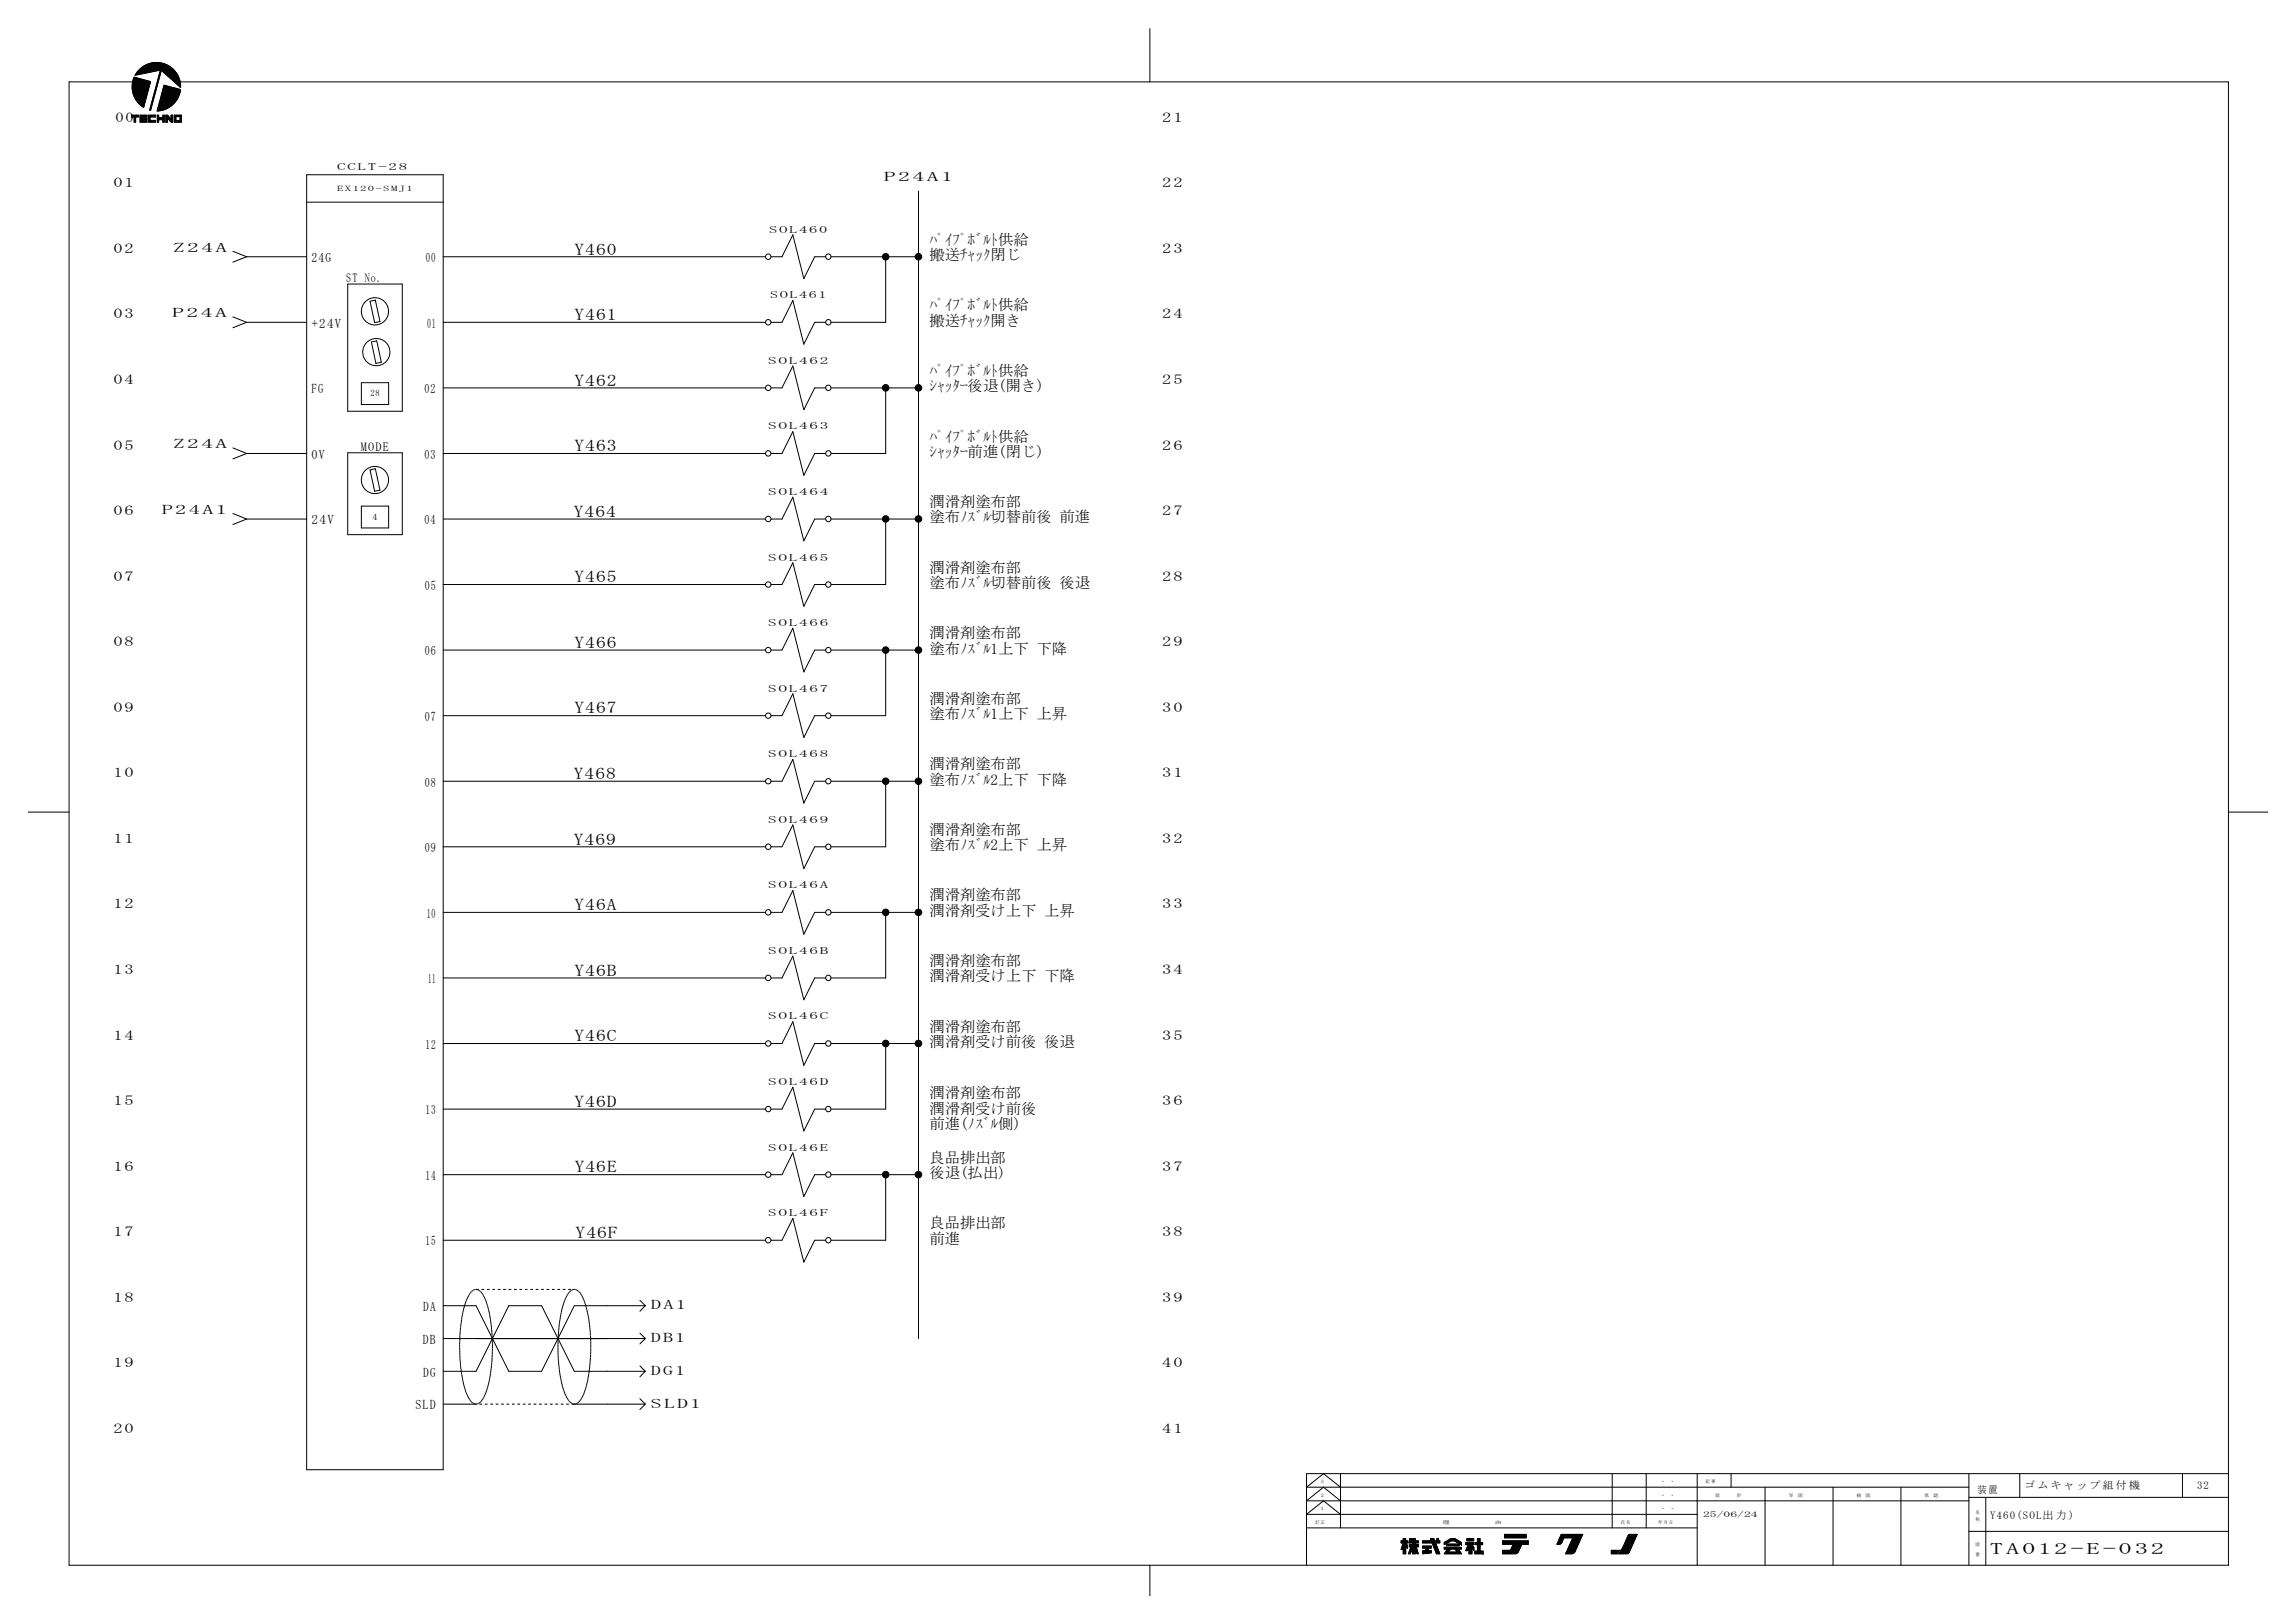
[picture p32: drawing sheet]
<svg xmlns="http://www.w3.org/2000/svg" width="420mm" height="297mm" viewBox="0 0 420 297" stroke-linecap="round" stroke-linejoin="round" font-family="sans-serif">
<defs><g id="words">
<g font-size="3">
<text x="105.2" y="46.6">Y460</text>
<text x="105.2" y="58.6">Y461</text>
<text x="105.2" y="70.6">Y462</text>
<text x="105.2" y="82.6">Y463</text>
<text x="105.1" y="94.6">Y464</text>
<text x="105.2" y="106.6">Y465</text>
<text x="105.2" y="118.6">Y466</text>
<text x="105.2" y="130.6">Y467</text>
<text x="105.1" y="142.6">Y468</text>
<text x="105.1" y="154.6">Y469</text>
<text x="105.2" y="166.6">Y46A</text>
<text x="105.2" y="178.6">Y46B</text>
<text x="105.2" y="190.6">Y46C</text>
<text x="105.2" y="202.6">Y46D</text>
<text x="105.2" y="214.6">Y46E</text>
<text x="105.4" y="226.6">Y46F</text>
</g>
<text font-size="2.9" x="364.3" y="284.4">TA0 12 -E -0 32</text>
<g font-size="2.8">
<text x="170.2" y="44.8">ﾊﾟｲﾌﾟﾎﾞﾙﾄ供給</text>
<text x="170.2" y="47.6">搬送ﾁｬｯｸ閉じ</text>
<text x="170.2" y="56.8">ﾊﾟｲﾌﾟﾎﾞﾙﾄ供給</text>
<text x="170.2" y="59.6">搬送ﾁｬｯｸ開き</text>
<text x="170.2" y="68.8">ﾊﾟｲﾌﾟﾎﾞﾙﾄ供給</text>
<text x="170.2" y="71.6">ｼｬｯﾀｰ後退(開き)</text>
<text x="170.2" y="80.8">ﾊﾟｲﾌﾟﾎﾞﾙﾄ供給</text>
<text x="170.2" y="83.6">ｼｬｯﾀｰ前進(閉じ)</text>
<text x="170.2" y="92.8">潤滑剤塗布部</text>
<text x="170.2" y="95.6">塗布ﾉｽﾞﾙ切替前後 前進</text>
<text x="170.2" y="104.8">潤滑剤塗布部</text>
<text x="170.2" y="107.6">塗布ﾉｽﾞﾙ切替前後 後退</text>
<text x="170.2" y="116.8">潤滑剤塗布部</text>
<text x="170.2" y="119.6">塗布ﾉｽﾞﾙ1上下 下降</text>
<text x="170.2" y="128.8">潤滑剤塗布部</text>
<text x="170.2" y="131.6">塗布ﾉｽﾞﾙ1上下 上昇</text>
<text x="170.2" y="140.8">潤滑剤塗布部</text>
<text x="170.2" y="143.6">塗布ﾉｽﾞﾙ2上下 下降</text>
<text x="170.2" y="152.8">潤滑剤塗布部</text>
<text x="170.2" y="155.6">塗布ﾉｽﾞﾙ2上下 上昇</text>
<text x="170.2" y="164.8">潤滑剤塗布部</text>
<text x="170.2" y="167.6">潤滑剤受け上下 上昇</text>
<text x="170.2" y="176.8">潤滑剤塗布部</text>
<text x="170.2" y="179.6">潤滑剤受け上下 下降</text>
<text x="170.2" y="188.8">潤滑剤塗布部</text>
<text x="170.2" y="191.6">潤滑剤受け前後 後退</text>
<text x="170.2" y="201">潤滑剤塗布部</text>
<text x="170.2" y="203.8">潤滑剤受け前後</text>
<text x="170.2" y="206.6">前進(ﾉｽﾞﾙ側)</text>
<text x="170.2" y="212.8">良品排出部</text>
<text x="170.2" y="215.6">後退(払出)</text>
<text x="170.2" y="224.8">良品排出部</text>
<text x="170.2" y="227.6">前進</text>
</g>
<g font-size="2.5">
<text x="21.2" y="22.3">00</text>
<text x="212.8" y="22.3">21</text>
<text x="20.8" y="34.3">01</text>
<text x="212.8" y="34.3">22</text>
<text x="20.8" y="46.3">02</text>
<text x="212.8" y="46.3">23</text>
<text x="20.8" y="58.3">03</text>
<text x="212.8" y="58.3">24</text>
<text x="20.8" y="70.3">04</text>
<text x="212.8" y="70.3">25</text>
<text x="20.8" y="82.3">05</text>
<text x="212.8" y="82.3">26</text>
<text x="20.8" y="94.3">06</text>
<text x="212.8" y="94.3">27</text>
<text x="20.8" y="106.3">07</text>
<text x="212.8" y="106.3">28</text>
<text x="20.8" y="118.3">08</text>
<text x="212.8" y="118.3">29</text>
<text x="20.8" y="130.3">09</text>
<text x="212.8" y="130.3">30</text>
<text x="20.8" y="142.3">10</text>
<text x="212.8" y="142.3">31</text>
<text x="20.8" y="154.3">11</text>
<text x="212.8" y="154.3">32</text>
<text x="20.8" y="166.3">12</text>
<text x="212.8" y="166.3">33</text>
<text x="20.8" y="178.3">13</text>
<text x="212.8" y="178.3">34</text>
<text x="20.8" y="190.3">14</text>
<text x="212.8" y="190.3">35</text>
<text x="20.8" y="202.3">15</text>
<text x="212.8" y="202.3">36</text>
<text x="20.8" y="214.3">16</text>
<text x="212.8" y="214.3">37</text>
<text x="20.8" y="226.3">17</text>
<text x="212.8" y="226.3">38</text>
<text x="20.8" y="238.3">18</text>
<text x="212.8" y="238.3">39</text>
<text x="20.8" y="250.3">19</text>
<text x="212.8" y="250.3">40</text>
<text x="20.8" y="262.3">20</text>
<text x="212.8" y="262.3">41</text>
</g>
<g font-size="2.4">
<text x="161.8" y="33.1">P 2 4 A 1</text>
<text x="31.7" y="46.1">Z 2 4 A</text>
<text x="57" y="48">24G</text>
<text x="78" y="48">00</text>
<text x="31.5" y="58.1">P 2 4 A</text>
<text x="57" y="59.9">+24V</text>
<text x="78.2" y="59.9">01</text>
<text x="57" y="71.9">FG</text>
<text x="77.7" y="71.9">02</text>
<text x="31.7" y="82.1">Z 2 4 A</text>
<text x="57" y="83.9">0V</text>
<text x="77.7" y="83.9">03</text>
<text x="29.6" y="94.1">P 2 4 A 1</text>
<text x="57" y="95.9">24V</text>
<text x="77.7" y="95.9">04</text>
<text x="77.8" y="107.9">05</text>
<text x="77.8" y="120">06</text>
<text x="77.8" y="132">07</text>
<text x="77.8" y="144">08</text>
<text x="77.8" y="156">09</text>
<text x="78.1" y="168">10</text>
<text x="78.4" y="180">11</text>
<text x="77.9" y="191.9">12</text>
<text x="77.9" y="203.9">13</text>
<text x="77.9" y="215.9">14</text>
<text x="77.9" y="227.9">15</text>
<text x="77.5" y="239.9">DA</text>
<text x="119.2" y="239.6">DA1</text>
<text x="77.4" y="246">DB</text>
<text x="119.2" y="245.6">DB1</text>
<text x="77.5" y="251.9">DG</text>
<text x="119.2" y="251.7">DG1</text>
<text x="76.1" y="257.9">SLD</text>
<text x="119.2" y="257.6">SLD1</text>
</g>
<g font-size="2.3">
<text x="63.4" y="51.7">ST No.</text>
<text x="66" y="82.5">MODE</text>
</g>
<g font-size="2">
<text x="370.6" y="272.5">ゴ ム キ ャ ッ プ 組 付 機</text>
<text x="402.2" y="272.5">32</text>
<text x="364.4" y="278">Y460(SOL出 力 )</text>
</g>
<g font-size="1.8">
<text x="61.7" y="31.1">C C L T - 2 8</text>
<text x="140.8" y="42.6">SOL 46 0</text>
<text x="141" y="54.6">SOL461</text>
<text x="140.7" y="66.6">SOL4 62</text>
<text x="140.7" y="78.6">SOL4 63</text>
<text x="140.6" y="90.6">SO L4 64</text>
<text x="140.7" y="102.6">S O L 4 6 5</text>
<text x="140.7" y="114.6">S O L 4 6 6</text>
<text x="140.7" y="126.6">S O L 4 6 7</text>
<text x="140.7" y="138.6">S O L 4 6 8</text>
<text x="140.7" y="150.6">S O L 4 6 9</text>
<text x="140.7" y="162.6">S O L 4 6 A</text>
<text x="140.6" y="174.6">SO L4 6B</text>
<text x="140.7" y="186.6">S O L 4 6 C</text>
<text x="140.6" y="198.6">SO L4 6D</text>
<text x="140.7" y="210.6">S O L 4 6 E</text>
<text x="140.7" y="222.6">S O L 4 6 F</text>
<text x="362" y="273.2">装置</text>
</g>
<g font-size="1.7">
<text x="67.8" y="72.6">28</text>
<text x="68.2" y="95.1">4</text>
</g>
<text font-size="1.5" x="311.8" y="277.6">25/06/24</text>
<text font-size="1.4" x="61.8" y="34.9">EX 120 -S MJ 1</text>
<g font-size=".9">
<text x="241.7" y="273.9">２</text>
<text x="241.7" y="271.5">３</text>
<text x="312.3" y="271.5">記 事</text>
<text x="314.1" y="273.9">設 　 　 　 計</text>
<text x="240.8" y="278.9">訂 正</text>
<text x="241.7" y="276.4">１</text>
<text x="264.1" y="278.9">理</text>
<text x="273.7" y="278.9">由</text>
<text x="296.7" y="278.9">氏 名</text>
<text x="303.6" y="278.9">年 月 日</text>
<text x="361.6" y="278.3">称</text>
<text x="361.6" y="277.1">名</text>
<text x="361.6" y="284.8">番</text>
<text x="361.6" y="283">図</text>
</g>
<g font-size=".8">
<text x="304" y="273.9">・</text>
<text x="304" y="271.5">・</text>
<text x="305.7" y="273.9">・</text>
<text x="305.7" y="271.5">・</text>
<text x="327.4" y="273.9">写</text>
<text x="329.1" y="273.9">図</text>
<text x="339.9" y="273.9">検</text>
<text x="341.5" y="273.9">図</text>
<text x="352.3" y="273.9">承</text>
<text x="354" y="273.9">認</text>
<text x="304" y="276.4">・</text>
<text x="305.7" y="276.4">・</text>
</g>
</g></defs>
<g fill="none" stroke="#000" stroke-width=".18">
<path d="M24.5 14.2h.2l2.9 .7-1.3 4.8a4.5 4.5 0 0 1-1.8-5.5zM24.6 14.1l-.1 .2M24.7 14.2l-.3 .3M24.8 14.2l-.4 .5M24.9 14.2l-.6 .6M25 14.2l-.7 .8h-11.7v271.5h395.4v-271.5h-374.9M25.1 14.3l-.9 .9M25.2 14.3l-1 1M25.3 14.3l-1.1 1.1M25.4 14.4l-1.2 1.2M25.5 14.4l-1.3 1.3M25.5 12.7a4.4 4.4 0 0 1 4.9-.9 4.4 4.4 0 0 1 2.7 4.2l-3.6-3.1-1.9 7.3h-.2l2-7.4-4.7 1z"/>
<path d="M25.6 14.4l-1.4 1.4M25.7 14.4l-1.5 1.6M25.8 14.5l-1.6 1.6M25.9 14.5l-1.7 1.7M26 14.5l-1.8 1.8M26 12.3l-1 1M26.1 14.5l-1.9 1.9M26.2 14.6l-2 1.9M26.3 14.6l-2 2.1M26.3 19.6h.1M26.4 19.4l-.2 .2M26.4 14.6l-2.1 2.1"/>
<path d="M26.4 12l-1.6 1.6M26.4 19.3l-.3 .3M26.5 19.1l-.4 .4M26.5 18.9l-.5 .6M26.5 14.6l-2.2 2.3M26.6 18.8l-.7 .6M26.6 18.6l-.8 .7M26.6 14.7l-2.3 2.3M26.7 11.9l-1.9 1.9M26.7 18.4l-.9 .9M26.7 18.2l-1 1M26.7 14.7l-2.3 2.4"/>
<path d="M26.7 18.1l-1.1 1.1M26.8 17.9l-1.2 1.2M26.8 14.7l-2.4 2.5M26.8 17.7l-1.3 1.3M26.9 17.5l-1.4 1.5M26.9 11.8l-1.9 1.9M26.9 14.8l-2.5 2.5M26.9 17.4l-1.5 1.5M27 17.2l-1.7 1.7M27 14.8l-2.6 2.6M27 17l-1.7 1.8M27.1 16.9l-1.9 1.8"/>
<path d="M27.1 11.7l-2 2M27.1 16.7l-1.9 1.9M27.1 14.8l-2.6 2.6M27.1 16.5l-2 2.1M27.2 16.3l-2.2 2.2M27.2 14.8l-2.7 2.7M27.2 16.2l-2.2 2.2M27.3 11.6l-2 2.1M27.3 16l-2.4 2.4M27.3 14.9l-2.8 2.7M27.3 15.8l-2.4 2.5M27.4 15.7l-2.6 2.5"/>
<path d="M27.4 14.9l-2.8 2.8M27.4 15.5l-2.6 2.6M27.5 15.3l-2.7 2.7M27.5 11.6l-2.1 2M27.5 14.9l-2.9 2.9M27.5 15.2l-2.8 2.7M27.6 15l-2.9 2.9M27.6 20l-.2 .2M27.7 11.5l-2.1 2.1M27.7 19.8l-.3 .3M27.7 19.6l-.2 .3M27.8 19.5l-.3 .2"/>
<path d="M27.8 11.5l-2.1 2.1M27.8 19.3l-.2 .3M27.9 19.1l-.3 .3M27.9 18.9l-.2 .3M27.9 11.5l-2 2M27.9 18.8l-.2 .2M28 18.6l-.3 .3M28.1 18.4l-.3 .3M28.1 11.5l-2 2M28.1 18.2l-.3 .3M28.1 18.1l-.2 .3M28.2 17.9l-.3 .3"/>
<path d="M28.2 11.5l-2 2M28.2 17.7l-.2 .3M28.3 17.6l-.3 .2M28.3 17.4l-.2 .3M28.4 11.4l-2 2M28.4 17.2l-.3 .3M28.4 17l-.2 .3M28.5 16.9l-.3 .2M28.5 11.4l-2 2M28.5 16.7l-.3 .3M28.6 16.5l-.3 .3M28.6 16.4l-.3 .2"/>
<path d="M28.6 11.4l-1.9 2M28.6 16.2l-.2 .3M28.7 16l-.3 .3M28.8 11.4l-2 1.9M28.8 15.9l-.3 .2M28.8 15.7l-.3 .2M28.8 15.5l-.2 .3M28.9 11.4l-1.9 1.9M28.9 15.3l-.3 .3M28.9 15.2l-.3 .2M29 15l-.3 .3M29 11.5l-1.8 1.8"/>
<path d="M29 14.8l-.2 .3M29.1 14.6l-.3 .3M29.1 11.5l-1.8 1.8M29.1 14.5l-.3 .2M29.2 14.3l-.3 .3M29.2 14.1l-.3 .3M29.2 11.5l-1.7 1.7M29.2 14l-.2 .2M29.3 13.8l-.3 .3M29.3 11.5l-1.7 1.7M29.3 13.6l-.2 .3M29.4 13.4l-.3 .3"/>
<path d="M29.4 11.5l-1.6 1.6M29.4 13.3l-.2 .2M29.5 13.1l-.3 .3M29.6 11.5l-1.7 1.6M29.6 11.6l-1.5 1.5M29.7 11.6l-1.4 1.5M29.9 11.6l-1.5 1.4M29.9 11.6l-1.3 1.4M30 11.7l-1.2 1.3M30.1 15.6l-.1 .1M30.1 11.7l-1.2 1.2M30.2 15.6l-.3 .3"/>
<path d="M30.2 11.7l-1.1 1.2M30.3 15.7l-.4 .4M30.3 11.8l-1.1 1.1M30.4 11.8l-1.1 1M30.4 15.7l-.5 .5M30.5 11.8l-1.2 1.2M30.5 15.7l-.7 .7M30.6 11.9l-1.3 1.3M30.6 15.7l-.8 .9M30.7 11.9l-1.1 1.1M30.7 15.8l-1 .9M30.7 12l-1 1"/>
<path d="M30.8 15.8l-1.1 1.1M30.8 12l-1.1 1.1M30.9 15.8l-1.3 1.3M30.9 12l-1.1 1.1M31 12.1l-1.1 1.1M31 15.9l-1.4 1.4M31.1 12.1l-1.1 1.2M31.1 15.9l-1.6 1.5M31.1 12.2l-1.1 1.1M31.2 15.9l-1.7 1.7M31.2 12.3l-1.1 1.1M31.3 12.3l-1.1 1.1"/>
<path d="M31.3 15.9l-1.9 1.9M31.4 12.4l-1.2 1.1M31.4 16l-2 1.9M31.4 12.4l-1.1 1.1M31.5 16l-2.2 2.1M31.5 12.5l-1.1 1.1M31.6 12.5l-1.2 1.2M31.6 16l-2.3 2.3M31.6 12.6l-1.1 1.1M31.7 16l-2.4 2.5M31.7 12.7l-1.1 1.1M31.8 12.7l-1.2 1.1"/>
<path d="M31.8 16.1l-2.6 2.5M31.8 12.8l-1.1 1.1M31.9 16.1l-2.7 2.7M31.9 12.8l-1.1 1.2M31.9 12.9l-1.1 1.1M32 13l-1.1 1.1M32 16.1l-2.9 2.9M32.1 13l-1.1 1.1M32.1 16.1l-3 3.1M32.1 13.1l-1.1 1.1M32.2 13.2l-1.1 1M32.2 16.2l-3.2 3.1"/>
<path d="M32.2 18.6l-.9 .8M32.2 13.3l-1 1M32.3 16.2l-3.3 3.3M32.3 13.3l-1.1 1.1M32.3 13.4l-1 1M32.4 16.2l-3.5 3.5M32.4 13.5l-1 1M32.5 18.2l-1.6 1.5M32.5 13.6l-1 1M32.5 16.3l-3.6 3.5M32.5 13.7l-.9 1M32.6 13.8l-1 .9"/>
<path d="M32.6 16.3l-3.8 3.7M32.6 17.9l-1.9 1.9M32.6 13.9l-.9 .9M32.6 13.9l-.8 .9M32.7 16.3l-3.9 3.9M32.7 14l-.9 .9M32.7 17.7l-2.3 2.3M32.7 14.1l-.8 .9M32.8 14.2l-.8 .8M32.8 16.3l-4 4a4.2 4.2 0 0 0 4.2-3.9M32.8 17.4l-2.6 2.6M32.8 14.3l-.8 .8"/>
<path d="M32.8 14.4l-.7 .7M32.9 17.3l-2.9 2.8M32.9 14.5l-.7 .7M32.9 16.4l-4 3.9M32.9 14.6l-.7 .7M32.9 17.1l-3.1 3.1M32.9 14.7l-.6 .6M32.9 16.4l-2.9-.8-1.2 4.7M32.9 14.8l-.5 .6M33 16.9l-3.3 3.3M33 14.9l-.6 .5M33 16.4l-3.9 3.9"/>
<path d="M33 16.7l-3.5 3.5M33 15.1l-.4 .5M33 15l-.5 .5M33 15.2l-.4 .4M33 16.6l-3.7 3.7M33 16.4l-3.8 3.9M33.1 15.3l-.4 .4M33.1 15.4l-.3 .3M33.1 15.9l-.1 .1M33.1 15.7l-.2 .2M33.1 15.5l-.3 .3M33.1 15.8l-.1 .1"/>
<path d="M210.5 5.2v9.8M24.2 21.1l-.1 .1M24.3 21.1l-.2 .3M24.5 21.1l-.4 .3M24.6 21.1l-.3 .3M24.7 21.1l-.3 .3M24.8 22.2l-.1 .2M24.8 22.1l-.2 .3M24.8 22l-.2 .2M24.8 21.8l-.2 .3M24.8 21.7l-.2 .3M24.8 21.6l-.2 .2"/>
<path d="M24.8 21.5l-.2 .2M24.8 21.1l-.3 .3M25 21.1l-.4 .4M25.1 21.1l-.5 .5M25.2 21.1l-.3 .3M25.3 21.1v.3h-.5v1h-.2M25.3 21.1h-1.2v.3h.5v1M25.3 21.3v.1M25.3 21.2l-.2 .2M25.3 21.1l-.3 .3M25.6 22.4h1.3M25.6 21.1v1.3"/>
<path d="M25.6 21.1h1.3M25.7 21.1h-.1M25.8 21.1l-.2 .1M25.9 21.1l-.3 .3M26 21.6h.9v.3h-.9v.2h.9M26 22l-.4 .4M26 21.9l-.4 .3M26 21.5l-.4 .3M26 21.4l-.4 .3M26 22.1l-.2 .3M26 21.1l-.4 .4M26 21.6l-.4 .4"/>
<path d="M26.2 22.1l-.3 .3M26.2 21.1l-.6 .5M26.2 21.6l-.6 .5M26.3 21.1l-.3 .3M26.3 22.1l-.3 .3M26.3 21.6l-.3 .3M26.4 22.1l-.3 .3M26.4 21.1l-.3 .3M26.4 21.6l-.3 .3M26.5 22.1l-.2 .3M26.5 21.1l-.2 .3M26.6 21.6l-.3 .3"/>
<path d="M26.7 22.1l-.3 .3M26.7 21.6l-.3 .3M26.7 21.1l-.3 .3M26.8 22.1l-.3 .3M26.8 21.1l-.3 .3M26.8 21.6l-.3 .3M26.9 22.3v.1M26.9 22.2l-.1 .2M26.9 22.1l-.2 .3M26.9 21.1v.3M26.9 22.1v.3M26.9 21.7l-.1 .2"/>
<path d="M26.9 21.3v.1M26.9 21.2l-.1 .2M26.9 21.1l-.3 .3M26.9 21.4h-.9v.2M26.9 21.8v.1M26.9 21.6l-.3 .3M27.2 21.1h1.3M27.2 21.1v1.3M27.2 21.1h.1M27.4 21.1l-.2 .1M27.5 22l-.3 .2M27.5 21.8l-.3 .3"/>
<path d="M27.5 21.7l-.3 .3M27.5 21.6l-.3 .2M27.5 21.5l-.3 .2M27.5 21.1l-.3 .3M27.5 22l-.3 .4M27.6 20.1l-.1 .1M27.6 21.1l-.4 .4M27.7 22l-.4 .4M27.7 21.1l-.5 .5M27.8 22l-.3 .4M27.9 21.1l-.4 .3M27.9 22l-.3 .4"/>
<path d="M28 21.1l-.3 .3M28 22l-.3 .4M28.1 21.1l-.3 .3M28.2 22l-.4 .4M28.2 21.1l-.3 .3M28.3 22l-.3 .4M28.4 21.1l-.4 .3M28.4 22l-.3 .4M28.5 21.1v.3h-1v.6h1v.4h-1.3M28.5 22.2l-.1 .2M28.5 22.1l-.3 .3M28.5 21.3l-.1 .1"/>
<path d="M28.5 21.2l-.2 .2M28.5 21.1l-.3 .3M28.8 22.4h.3v-.5h.7v.5M28.8 21.1h.3M28.8 21.1v1.3M28.8 21.1h.1M28.9 21.1l-.1 .1M29.1 22.2l-.2 .2M29.1 22.1l-.3 .3M29.1 22l-.3 .2M29.1 21.1v.4h.7v-.4h.3M29.1 21.5l-.3 .2"/>
<path d="M29.1 21.4l-.3 .2M29.1 21.2l-.3 .3M29.1 21.1l-.3 .3M29.1 21.5l-.3 .3M29.2 21.5l-.4 .5M29.4 21.5l-.6 .6M29.5 21.5l-.4 .4M29.6 21.5l-.4 .4M29.7 21.5l-.3 .4M29.8 22.4h.3M29.9 21.1l-.1 .1M30.1 21.1v1.3"/>
<path d="M30.1 22.3l-.1 .1M30.1 21.2l-.3 .3M30.1 22.2l-.2 .2M30.1 21.1l-.3 .2M30.1 22.1l-.3 .3M30.1 22l-.3 .2M30.1 21.8l-.3 .3M30.1 21.7l-.3 .3M30.1 21.6l-.4 .3M30.1 21.5l-.5 .4M30.1 21.3l-.6 .6M30.4 22.4h.3v-.8l.6 .8h.3"/>
<path d="M30.4 21.1v1.3M30.4 21.1h.3l.6 .8v-.8h.3M30.4 21.1h.1M30.5 21.1l-.1 .1M30.6 21.1l-.2 .3M30.7 22.3l-.1 .1M30.7 22.2l-.2 .2M30.7 22l-.3 .4M30.7 21.9l-.3 .3M30.7 21.8l-.3 .3M30.7 21.7l-.3 .3M30.7 21.1l-.3 .4"/>
<path d="M30.8 21.2l-.4 .4M30.8 21.3l-.4 .4M30.9 21.3l-.5 .5M30.9 21.4l-.2 .2M31 21.5l-.2 .2M31.1 21.5l-.3 .3M31.1 21.6l-.2 .2M31.2 21.7l-.2 .2M31.2 21.8l-.2 .2M31.3 21.8l-.2 .2M31.4 21.1h-.1M31.5 21.1l-.2 .2"/>
<path d="M31.6 21.1v1.3M31.6 22.3v.1M31.6 21.3l-.3 .4M31.6 22.2l-.1 .2M31.6 21.2l-.3 .3M31.6 22.1l-.2 .3M31.6 21.1l-.3 .3M31.6 22l-.3 .3M31.6 21.8l-.4 .4M31.6 21.5l-.3 .3M31.6 21.7l-.4 .5M31.6 21.6l-.5 .5"/>
<path d="M31.9 21.1h1.3M31.9 21.1v1.3M32 21.1h-.1M32.1 21.1l-.2 .1M32.2 22.1l-.3 .3M32.2 22.1h.8M32.2 22l-.3 .2M32.2 21.8l-.3 .3M32.2 21.7l-.3 .3M32.2 21.6l-.3 .2M32.2 21.5l-.3 .2M32.2 21.4l-.3 .2"/>
<path d="M32.2 21.3h.8M32.2 21.3v.8M32.2 21.1l-.3 .3M32.3 22.1l-.2 .3M32.3 21.1l-.4 .4M32.5 22.1l-.3 .3M32.5 21.1l-.3 .2M32.6 22.1l-.3 .3M32.6 21.1l-.3 .2M32.7 22.1l-.3 .3M32.7 21.1l-.2 .2M32.8 22.1l-.2 .3"/>
<path d="M32.8 21.1l-.2 .2M32.9 22.1l-.2 .3M33 21.3v.8M33 21.1l-.3 .2M33.1 21.1l-.3 .2M33.2 21.1v1.3h-1.3M33.2 22.2l-.1 .2M33.2 22.1l-.3 .3M33.2 22l-.4 .4M33.2 21.8l-.2 .3M33.2 21.7l-.2 .3M33.2 21.6l-.2 .2"/>
<path d="M33.2 21.5l-.2 .2M33.2 21.3l-.2 .3M33.2 21.2l-.2 .3M33.2 21.1l-.2 .2M56.1 37h25M56.1 32h25v237h-25zM168.2 35v210M42.6 46l2.6 1M42.6 58l2.6 1M45.2 47h10.9M45.2 59h10.9M45.2 47l-2.6 1"/>
<path d="M45.2 59l-2.6 1M63.7 52h9.9v23.3h-9.9zM67.7 55.1l1-.2 .9 3.9-1 .3zM81.1 47h59.1M81.1 59h59.1M141.1 47h2.1l1.9-4 2.1 8 2-4h2M141.1 59h2.1l1.9-4 2.1 8 2-4h2M152.2 47h16M162.1 47v12h-9.9M66.2 70h5v4h-5zM68 62.6l1-.2 .8 3.9-1 .2zM81.1 71h59.1"/>
<path d="M141.1 71h2.1l1.9-4 2.1 8 2-4h2M152.2 71h16M162.1 71v12h-9.9M42.6 82l2.6 1M42.6 94l2.6 1M45.2 83h10.9M45.2 95h10.9M45.2 83l-2.6 1M45.2 95l-2.6 1M63.7 82.9h9.9v15h-9.9zM66.2 92.6h5v4h-5zM67.7 86l1-.2 .9 3.9-1 .2z"/>
<path d="M81.1 83h59.1M81.1 95h59.1M141.1 83h2.1l1.9-4 2.1 8 2-4h2M141.1 95h2.1l1.9-4 2.1 8 2-4h2M152.2 95h16M162.1 95v12h-9.9M81.1 107h59.1M81.1 119h59.1M141.1 107h2.1l1.9-4 2.1 8 2-4h2M141.1 119h2.1l1.9-4 2.1 8 2-4h2M152.2 119h16M162.1 119v12h-9.9"/>
<path d="M81.1 131h59.1M141.1 131h2.1l1.9-4 2.1 8 2-4h2M5.1 148.6h7.5M81.1 143h59.1M81.1 155h59.1M141.1 143h2.1l1.9-4 2.1 8 2-4h2M141.1 155h2.1l1.9-4 2.1 8 2-4h2M152.2 143h16M162.1 143v12h-9.9M408 148.6h7.2M81.1 167h59.1M81.1 179h59.1"/>
<path d="M141.1 167h2.1l1.9-4 2.1 8 2-4h2M141.1 179h2.1l1.9-4 2.1 8 2-4h2M152.2 167h16M162.1 167v12h-9.9M81.1 191h59.1M141.1 191h2.1l1.9-4 2.1 8 2-4h2M152.2 191h16M162.1 191v12h-9.9M81.1 203h59.1M81.1 215h59.1M141.1 203h2.1l1.9-4 2.1 8 2-4h2M141.1 215h2.1l1.9-4 2.1 8 2-4h2"/>
<path d="M152.2 215h16M162.1 215v12h-9.9M81.1 227h59.1M81.1 239h6.1l5.9 12h6.1l5.9-12h13M117.1 238l1 1M118.1 239l-1 1M141.1 227h2.1l1.9-4 2.1 8 2-4h2M81.1 245h37M81.1 251h6.1l5.9-12h6.1l5.9 12h13M81.1 257h6.1M105.1 257h13M117.1 244l1 1"/>
<path d="M117.1 250l1 1M117.1 256l1 1M118.1 245l-1 1M118.1 251l-1 1M118.1 257l-1 1M239.2 279.6h71.5M245.4 269.7v9.9M245.4 277.2l-3.1-2.5-3.1 2.5h71.5M245.4 274.7l-3.1-2.5-3.1 2.5h121.3M245.4 272.2l-3.1-2.5-3.1 2.5h121.3M295.2 269.7v9.9M301.4 269.7v9.9"/>
<path d="M310.7 269.7v16.8M316.9 269.7v2.5M323.1 272.2v14.3M335.6 272.2v14.3M348 272.2v14.3M360.5 269.7v16.8M360.5 274h47.5M363.5 274v12.5M369.8 269.7v4.3M399.6 269.7v4.3M408 269.7h-168.8v16.8M210.5 286.5v5.5"/>
<path d="M256.6 282l-.1 .1M256.7 282l-.2 .2M256.8 283.4l-.2 .2M256.8 282l-.3 .3M257 281.6l-.1 .1M257.1 281.6l-.2 .2M257.2 281.6l-.3 .3M257.4 281.6v.4h.3v.4h-.3l.3 .5v.5M257.4 284.2l-.2 .2M257.4 284.1l-.3 .3M257.4 284l-.4 .4M257.4 283.8l-.5 .5"/>
<path d="M257.4 283.7l-.5 .5M257.4 283.6l-.5 .5M257.4 283.5l-.5 .4M257.4 283.3l-.5 .5M257.4 283.2l-.5 .5M257.4 281.6h-.5v.4h-.4v.4h.4l-.4 1.2M257.4 283.1l-.5 .5M257.4 281.9l-.5 .5M257.4 281.8l-.6 .6M257.4 281.7l-.7 .7M257.4 281.6l-.9 .8M257.4 282.4l-.8 .8"/>
<path d="M257.4 282.5l-.8 .9M257.5 282l-.7 .6M257.5 282.6l-1 1M257.5 282.7l-.6 .6M257.6 282l-.8 .8M257.6 282.7l-.7 .7M257.7 282.8l-.3 .3M257.7 283.4h.1M257.7 283.4l-.3-.4v1.4h-.5v-1.2l-.2 .4h-.2M257.7 283.3h-.1M257.7 283.1l-.1 .2M257.7 283l-.2 .2"/>
<path d="M257.7 282.9l-.2 .2M257.7 282.3l-.2 .1M257.7 282.1l-.3 .3M257.7 282l-1 1M257.8 284.4h.4M258 283.1h.3l-.5 1.3M258 282.7v.4M258 282.7h.1M258.1 281.6v.1M258.1 282.7l-.1 .2M258.2 284.4l.4-.9v.9M258.2 284.3l-.1 .1"/>
<path d="M258.2 281.6l-.2 .2M258.3 282.7l-.3 .3M258.3 284l-.3 .4M258.4 281.6l-.4 .4M258.4 282.7l-.4 .4M258.4 281.9l-.4 .5M258.4 281.8l-.5 .5M258.5 281.6l-.5 .5M258.5 281.6h-.4l-.2 .8h.7v.3h-.6M258.5 281.6l-.1 .4h.2M258.5 282l-.4 .4M258.5 283.7l-.6 .7"/>
<path d="M258.5 282.7l-.4 .4M258.6 282l-.4 .4M258.6 284.4h.5v-.8l.3 .8h.3M258.8 281.6l-.2 .1M258.9 281.6l-.3 .3M259 281.6l-.4 .4M259.1 281.6h-.5v.4M259.1 284.3l-.1 .1M259.1 282.5l-.9 .9M259.1 284.1l-.2 .3M259.1 284l-.3 .4M259.1 283.9l-.5 .5"/>
<path d="M259.1 283.8l-.5 .4M259.1 281.6v.4M259.1 282h.6v.4h-.6v.3h.6M259.1 282.6l-1 1M259.1 282l-.5 .5M259.1 281.9l-.5 .5M259.1 281.7l-.6 .7M259.1 281.6l-.8 .8M259.2 282.7l-1.1 1.1M259.2 282l-.6 .6M259.3 282.7l-1.3 1.3M259.3 283.2l-.7 .7"/>
<path d="M259.3 283.3l-.7 .7M259.3 283.4l-.7 .7M259.4 282l-1.1 1.1M259.4 283.5l-.2 .2M259.4 283.6l-.2 .2M259.4 282.7l-1.5 1.5M259.4 283.7l-.2 .2M259.5 283.8l-.2 .2M259.5 282l-1.2 1.2M259.5 283.9l-.2 .2M259.5 284l-.2 .2M259.5 282.7l-.9 .9"/>
<path d="M259.6 284.1l-.2 .1M259.6 284.1l-.2 .2M259.6 284.2l-.1 .2M259.6 282l-.4 .4M259.7 284.3l-.1 .1M259.7 282.8l-.3 .3M259.7 282.7l-1.1 1M259.7 283.1h-.1M259.7 283.1h-.4l.4 1.3M259.7 283l-.2 .1M259.7 282.7v.4M259.7 282.3l-.1 .1"/>
<path d="M259.7 282.2l-.2 .2M259.7 282.1l-.4 .3M260.5 282h-.1M260.6 283.8l-.2 .1M260.6 283l-.2 .1M260.6 282l-.2 .2M260.7 283.8l-.3 .3M260.7 283l-.3 .2M260.8 282l-.4 .3M260.8 283l-.4 .3M260.8 283.8l-.4 .4M260.9 282l-.4 .4"/>
<path d="M261 283.8l-.5 .5M261 283l-.4 .3M261 283.8h-.6l.1 .6M261 283.8v-.5h-.6v-.3h1.6v.3h-.5v.5M261 282l-.4 .4M261.1 283l-.4 .3M261.1 282l-.4 .4M261.2 283l-.4 .3M261.2 282l-.3 .4M261.3 283l-.4 .3M261.4 282l-.4 .4M261.4 283l-.4 .4"/>
<path d="M261.5 283.8h.5v.4l-1.5 .2M261.5 283.8l-.5 .5M261.5 283.7l-.7 .6M261.5 283.5l-.8 .9M261.5 283.4l-1 1M261.5 282l-.4 .4M261.6 283l-.6 .5M261.6 283.8l-.5 .5M261.6 282l-.4 .4M261.7 283l-.7 .6M261.7 283.8l-.5 .5M261.8 282l-.4 .4"/>
<path d="M261.8 283l-.8 .8M261.8 283.8l-.4 .5M261.9 281.6h.6l.1 .4M261.9 282l-.4 .4M261.9 281.6l.1 .4M261.9 281.6h.1M261.9 283.8l-.4 .5M261.9 283l-.4 .3M262 282l-.4 .4M262 282h-1.6v.4h1.8l.8 2h.6l-.8-2h.8v-.4h-.2v-.4h-.4v.4M262 284.1l-.1 .1M262 284l-.2 .2"/>
<path d="M262 283.9l-.3 .3M262 283.2l-.1 .1M262 283.1l-.2 .2M262 283l-.3 .3M262 281.6l-.1 .1M262.2 281.6l-.3 .2M262.3 281.6l-.3 .3M262.4 281.6l-.4 .4M262.5 281.6l-.8 .8M262.5 281.7l-.6 .7M262.6 281.8l-.6 .6M262.6 281.9l-.5 .5"/>
<path d="M262.6 282l-.4 .4M262.6 282h.4M262.8 282l-.6 .5M262.8 282.4l-.4 .5M262.9 282.5l-.5 .5M262.9 282l-.6 .6M262.9 282.6l-.4 .5M262.9 282.7l-.4 .4M263 282.8l-.5 .4M263 282.9l-.4 .4M263 282l-.7 .7M263 283l-.4 .4"/>
<path d="M263.1 283.1l-.5 .4M263.1 283.1l-.4 .5M263.2 283.2l-.5 .5M263.2 281.6l-.2 .1M263.2 283.3l-.4 .5M263.2 283.4l-.4 .5M263.3 283.5l-.5 .5M263.3 281.6l-.3 .2M263.3 283.6l-.5 .5M263.3 283.7l-.4 .4M263.4 283.8l-.5 .4M263.4 281.9l-.5 .5"/>
<path d="M263.4 281.6l-.4 .4M263.4 281.8l-1.1 1M263.4 282l-.4 .4M263.4 283.9l-.4 .4M263.5 284l-.5 .4M263.5 284.1l-.3 .3M263.5 284.1l-.2 .3M263.5 282l-.4 .4M263.6 284.2l-.2 .2M263.6 284.3l-.1 .1M263.6 282.3l-.1 .1M263.6 282.2l-.2 .2"/>
<path d="M263.6 282l-.4 .4M264.4 283.2h3.2v.3h-.6l.6 .9h-3.2l.6-.9h-.6zM264.4 283.2h.1M264.5 282.3h-.1M264.6 283.2l-.2 .1M264.7 283.2l-.3 .3M264.8 283.2l-.3 .3M264.8 282.1l-.4 .4M264.9 282.6l-.1 .1M264.9 283.2l-.3 .3M265 282.6l-.2 .2M265.1 283.2l-.4 .3"/>
<path d="M265.1 282.6l-.3 .3M265.1 281.9l-.7 .7M265.2 284.1l-.3 .3M265.2 283.2l-.3 .3M265.2 282.6l-.3 .3M265.3 283.2l-.3 .3M265.3 284.1l-.3 .3M265.4 282.6l-.3 .3M265.4 283.7l-.6 .7M265.4 284.1l-.3 .3M265.4 281.7l-1 1M265.4 283.2l-.7 .7"/>
<path d="M265.5 282.6l-.3 .3M265.6 284.1l-.4 .3M265.6 283.2l-1.2 1.1M265.6 282.6l-.3 .3M265.7 281.6l-1 .9M265.7 284.1l-.3 .3M265.7 283.2l-1.2 1.2M265.8 282.6l-.4 .3M265.8 281.6l-.8 .8M265.8 284.1l-.3 .3M265.8 283.2l-1.2 1.2M265.9 282.6l-.3 .3"/>
<path d="M265.9 281.6l-.7 .7M265.9 284.1l-.3 .3M265.9 283.2l-.3 .3M266 282.6l-.3 .3M266 281.6l-.5 .5M266.1 284.1l-.3 .3M266.1 283.2l-.4 .3M266.1 282.6l-.3 .3M266.2 281.6l-.4 .4M266.2 284.1l-.3 .3M266.2 283.2l-.3 .3M266.2 282l1.4 .7"/>
<path d="M266.2 282.6l-.3 .3M266.3 281.6l-.4 .4M266.3 283.2l-.3 .3M266.3 284.1l-.3 .3M266.4 281.6l1.2 .7v.4M266.4 281.6h-.8l-1.2 .7v.4l1.3-.7h.5M266.4 283.5h-.8l-.4 .6M266.4 283.5l.4 .6h-1.6M266.4 282.6l-.3 .3M266.4 281.6l-.4 .4M266.4 283.2l-.3 .3M266.5 284.1l-.4 .3"/>
<path d="M266.5 281.7l-.4 .3M266.5 282.6l-.3 .3M266.5 281.7l-.3 .3M266.6 283.2l-.4 .3M266.6 284.1l-.3 .3M266.6 281.8l-.3 .3M266.6 282.6l-.3 .3M266.7 283.2l-.3 .3M266.7 281.8l-.3 .3M266.8 282.6l-.4 .3M266.8 281.9l-.3 .2M266.8 283.2l-.4 .4"/>
<path d="M266.9 281.9l-.3 .3M266.9 282.6l-.3 .3M266.9 283.2l-.4 .4M267 282.6l-.3 .3M267 282l-.3 .3M267 283.6l-.3 .4M267.1 283.2l-.6 .5M267.1 282l-.3 .3M267.1 283.7l-.7 .7M267.1 282.6l-.3 .3M267.2 282.8l-.1 .1M267.2 283.7l-.7 .7"/>
<path d="M267.2 282.6v.3h-2.4M267.2 282.6h-2.4v.3M267.2 282.7l-.3 .2M267.2 282.1l-.3 .3M267.2 283.2l-.6 .6M267.2 283.8l-.6 .6M267.2 283.9l-.4 .5M267.3 282.1l-.3 .3M267.3 284l-.4 .4M267.3 283.2l-.7 .7M267.3 284l-.3 .4M267.3 282.2l-.2 .2"/>
<path d="M267.4 284.1l-.2 .3M267.4 282.2l-.2 .3M267.5 284.2l-.2 .2M267.5 283.2l-.4 .3M267.5 284.3l-.1 .1M267.5 282.3l-.3 .2M267.5 284.3v.1M267.6 282.7h.1M267.6 283.2l-.3 .3M267.6 283.3l-.2 .2M267.6 283.4l-.1 .1M267.6 282.6l-.1 .1"/>
<path d="M267.6 282.5l-.2 .1M267.6 282.3l-.3 .3M268.3 283.8h.4l.2-.3v.9M268.3 282.3h1.5v.4M268.3 282.7h.5l-.5 1.1M268.3 282.3v.4M268.4 282.3h-.1M268.5 282.3l-.2 .2M268.6 281.6h1.2v.4h-1.2zM268.6 282.3l-.3 .3M268.6 281.6v.1M268.7 282.3l-.4 .4"/>
<path d="M268.7 281.6l-.1 .2M268.9 282.3l-.4 .4M268.9 281.6l-.3 .3M269 282.3l-.4 .4M269 281.6l-.4 .4M269.1 282.3l-.4 .4M269.1 281.6l-.4 .4M269.2 282.3l-.5 .5M269.2 281.6l-.4 .4M269.4 282.3l-.7 .7M269.4 281.6l-.4 .4M269.5 284.3v.1"/>
<path d="M269.5 284.2l-.2 .2M269.5 284.1l-.3 .3M269.5 284l-.4 .4M269.5 283.8l-.5 .6M269.5 283.7l-.6 .5M269.5 283.6l-.6 .5M269.5 283.4l-.6 .6M269.5 282.3l-.9 .9M269.5 281.6l-.4 .4M269.5 282.8l-1 1M269.6 282.9l-1 .9M269.6 282.3l-1.1 1.1"/>
<path d="M269.6 282.9l-.7 .7M269.6 281.6l-.4 .4M269.7 283l-.8 .8M269.7 283.1l-.8 .8M269.7 282.3l-1.3 1.4M269.7 281.6l-.3 .4M269.8 283.2l-.3 .2M269.8 281.9l-.1 .1M269.8 281.8l-.2 .2M269.8 281.7l-.3 .3M269.8 283.2l-.2 .3M269.8 282.7h-.3l.3 .6v.4l-.3-.4v1.1h-.6"/>
<path d="M269.8 283.3l-.1 .2M269.8 283.6v.1M269.8 283.5l-.1 .1M269.8 282.6l-.1 .1M269.8 282.5l-.2 .2M269.8 282.3l-1.4 1.5M269.9 282.7h-.1M270 284.4h1.5M270.1 283.9l-.1 .1M270.2 282.7h.3v1.2M270.2 283.9l-.2 .2M270.3 282.3l-.1 .1"/>
<path d="M270.4 283.9l-.4 .3M270.4 282.3l-.2 .3M270.5 283.9h-.5v.5M270.5 283.9l-.5 .5M270.5 281.6v.7h-.3v.4M270.5 281.6h.5v.7M270.5 281.6h.1M270.6 281.6l-.1 .1M270.8 281.6l-.3 .3M270.9 281.6l-.4 .4M271 283.9h.5v.5M271 283.9l-.5 .5"/>
<path d="M271 283.8l-.6 .6M271 283.7l-.8 .7M271 283.5l-.9 .9M271 283.4l-.5 .5M271 283.3l-.5 .5M271 283.2l-.5 .4M271 283l-.5 .5M271 282.9l-.5 .5M271 282.8l-.5 .5M271 282.3h.4M271 282.3l-.5 .5M271 282.2l-.6 .5"/>
<path d="M271 282l-.7 .7M271 281.9l-.8 .8M271 281.8l-.5 .5M271 281.7l-.5 .4M271 282.3l-.5 .6M271.1 283.9l-.5 .5M271.2 282.3l-.7 .7M271.2 283.9l-.4 .5M271.3 282.3l-.8 .8M271.3 283.9l-.4 .5M271.4 282.7h-.4v1.2M271.4 282.7h.1"/>
<path d="M271.4 282.6l-.1 .1M271.4 282.4l-.2 .3M271.4 282.3l-.4 .4M271.4 282.3v.4M271.5 283.9l-.5 .5M271.5 284.4h.1M271.5 284.2l-.1 .2M271.5 284.1l-.2 .3M271.5 284l-.4 .4M275.1 282v.6M275.1 282.6h1.9l-.4 1M275.1 282h4.7v.6h-1.2l-.7 1.5"/>
<path d="M275.1 282h.1M275.1 283.7v.1M275.2 282l-.1 .2M275.2 283.7l-.1 .2M275.3 282l-.2 .3M275.4 283.7l-.3 .3M275.5 280.8v.7h3.9M275.5 280.8h3.9v.7M275.5 282l-.4 .4M275.5 283.7l-.4 .5M275.5 280.8h.1M275.6 282l-.5 .5"/>
<path d="M275.6 283.7l-.5 .6M275.6 280.8l-.1 .2M275.7 282l-.6 .6M275.7 280.8l-.2 .3M275.7 283.7l-.6 .7M275.9 282l-.7 .6M275.9 283.7l-.7 .7M275.9 280.8l-.4 .4M276 282l-.7 .6M276 280.8l-.5 .5M276 283.7l-.6 .7M276.1 282l-.6 .6"/>
<path d="M276.1 280.8l-.6 .7M276.1 283.7l-.6 .7M276.2 283.7l-.6 .7M276.2 282l-.6 .6M276.2 280.8l-.6 .7M276.4 282l-.7 .6M276.4 280.8l-.7 .7M276.4 283.7h-1.3v.7h2.4l.6-.6M276.4 283.7l-.7 .7M276.5 282l-.6 .6M276.5 280.8l-.6 .7M276.6 283.6l-.2 .1"/>
<path d="M276.6 282l-.6 .6M276.6 280.8l-.6 .7M276.7 282l-.6 .6M276.7 280.8l-.6 .7M276.8 282l-.6 .6M276.9 280.8l-.7 .7M277 282l-.7 .6M277 280.8l-.6 .7M277.1 282l-.6 .6M277.1 280.8l-.6 .7M277.2 282l-.6 .6M277.3 280.8l-.7 .7"/>
<path d="M277.4 282l-.7 .6M277.4 280.8l-.7 .7M277.5 282l-.7 .6M277.5 280.8l-.6 .7M277.6 282l-.6 .6M277.6 280.8l-.6 .7M277.7 282l-.7 .7M277.7 280.8l-.6 .7M277.9 282l-1 1M277.9 280.8l-.7 .7M277.9 284.1l-.4 .3M278 284l-.3 .4"/>
<path d="M278 282l-1.2 1.2M278 280.8l-.6 .7M278.1 282l-1.4 1.4M278.1 280.8l-.6 .7M278.2 283.5l-.8 .9M278.2 282l-2.3 2.4M278.2 280.8l-.6 .7M278.3 283.3l-1 1.1M278.4 282l-2.4 2.4M278.4 280.8l-.7 .7M278.4 283.1l-1.3 1.3M278.5 282l-2.4 2.4"/>
<path d="M278.5 280.8l-.6 .7M278.5 282.9l-1.5 1.5M278.6 282l-2.4 2.4M278.6 280.8l-.6 .7M278.7 282l-2.3 2.4M278.8 280.8l-.7 .7M278.9 282l-2.4 2.4M278.9 280.8l-.7 .7M279 282l-2.4 2.4M279 280.8l-.6 .7M279.1 282l-2.4 2.4M279.1 280.8l-.6 .7"/>
<path d="M279.2 282l-2.3 2.4M279.3 280.8l-.7 .7M279.4 282l-.7 .6M279.4 280.8l-.6 .7M279.4 281.2l-.3 .3M279.4 281l-.4 .5M279.4 281.4v.1M279.4 281.3l-.2 .2M279.4 280.9l-.5 .6M279.5 282l-.6 .6M279.6 282l-.6 .6M279.7 282l-.6 .6"/>
<path d="M279.8 282.6h-.1M279.8 282.4l-.2 .2M279.8 282.3l-.3 .3M279.8 282.2l-.4 .4M279.8 282.1l-.6 .5M285.9 282.4l-.4 .2h-.5l.8-1.8h4l-1.5 3.2M285.9 280.8l-.1 .2M286 282.3l-.4 .3M286 280.8l-.3 .4M286.1 282l-.6 .6M286.2 281.8l-.9 .8M286.2 280.8l-.7 .6"/>
<path d="M286.2 281.6l-1 1M286.3 280.8l-.8 .8M286.4 280.8l-1 1.1M286.5 280.8l-1.2 1.3M286.7 280.8l-1.5 1.5M286.8 280.8l-1.7 1.7M286.9 280.8l-1.8 1.8M287 280.8l-.6 .7M287.2 280.8l-.7 .7M287.3 280.8l-.7 .7M287.4 280.8l-.6 .7M287.5 280.8l-.6 .7"/>
<path d="M287.7 280.8l-.7 .7M287.8 280.8l-.6 .7M287.9 280.8l-.6 .7M287.9 281.5l-1.3 2.9M287.9 281.5h-1.6l-.4 .9M288 280.8l-.6 .7M288.2 280.8l-.7 .7M288.3 280.8l-.6 .7M288.3 284l-.3 .3-1.4 .1M288.4 283.8l-.5 .6M288.4 280.8l-.6 .7M288.5 283.6l-.8 .8"/>
<path d="M288.6 280.8l-.7 .7M288.6 283.4l-1 1M288.7 280.8l-.8 .8M288.7 283.1l-1.2 1.3M288.8 280.8l-1.1 1.1M288.8 282.9l-1.4 1.5M288.9 282.7l-1.6 1.7M288.9 280.8l-1.3 1.3M289 282.5l-1.9 1.9M289 280.8l-1.5 1.5M289.1 282.2l-2.1 2.2M289.2 280.8l-1.7 1.8"/>
<path d="M289.2 282l-2.3 2.4M289.3 280.8l-2 2M289.3 281.8l-2.5 2.6M289.4 280.8l-2.2 2.2M289.4 281.6l-2.8 2.8M289.5 281.3l-2.8 2.8M289.5 280.8l-2.4 2.4M289.6 281.1l-2.8 2.8M289.7 280.8l-2.7 2.6M289.7 280.9l-2.8 2.8M295.1 283.7l-.1 .1M295.2 283.7l-.2 .3"/>
<path d="M295.3 283.7l-.3 .4M295.5 283.7l-.5 .5M295.6 283.7l-.6 .6M295.7 283.7l-.6 .7M295.8 283.7l-.6 .7M296 283.7l-.7 .7M296.1 283.7l-.6 .7M296.2 283.7l-.6 .7M296.3 283.7l-.6 .7M296.5 283.7l-.7 .7M297 283.5l-.4 .2M297 283.5l1.1-2.6 1.6-.1-1.4 3.3"/>
<path d="M298.2 280.9l-.1 .1M298.2 284.1l-.3 .3h-2.9v-.7h1.6l-.6 .7M298.3 284l-.3 .4M298.4 280.8l-.4 .4M298.4 283.8l-.6 .6M298.5 283.6l-.8 .8M298.5 280.8l-.6 .7M298.6 283.4l-1 1M298.7 280.8l-.9 .9M298.7 283.1l-1.2 1.3M298.8 280.8l-1.1 1.1M298.8 282.9l-1.5 1.5"/>
<path d="M298.9 282.7l-1.7 1.7M298.9 280.8l-1.3 1.3M299 282.5l-1.9 1.9M299 280.8l-1.5 1.6M299.1 282.2l-2.1 2.2M299.1 280.8l-1.7 1.8M299.2 282l-2.3 2.4M299.3 280.8l-2 2M299.3 281.8l-2.6 2.6M299.4 280.8l-2.2 2.2M299.4 281.6l-2.8 2.8M299.5 281.3l-3 3.1"/>
<path d="M299.5 280.8l-2.4 2.5M299.6 281.1l-3.3 3.3M299.6 280.8l-2.6 2.7M299.7 280.9l-3.5 3.5M360.5 280.3h47.5"/>
<circle cx="68.6" cy="57" r="2.49"/>
<circle cx="140.6" cy="47" r=".5"/>
<circle cx="140.7" cy="59" r=".5"/>
<circle cx="151.6" cy="47" r=".49"/>
<circle cx="151.6" cy="59" r=".49"/>
<circle cx="162.1" cy="47" r=".59"/>
<circle cx="168.2" cy="47" r=".6"/>
<circle cx="68.9" cy="64.4" r="2.49"/>
<circle cx="140.7" cy="71" r=".5"/>
<circle cx="151.6" cy="71" r=".49"/>
<circle cx="162.1" cy="71" r=".6"/>
<circle cx="168.1" cy="71" r=".6"/>
<circle cx="68.6" cy="87.9" r="2.49"/>
<circle cx="140.6" cy="95" r=".5"/>
<circle cx="140.7" cy="83" r=".5"/>
<circle cx="151.6" cy="95" r=".49"/>
<circle cx="151.6" cy="83" r=".49"/>
<circle cx="162.1" cy="95" r=".6"/>
<circle cx="168.2" cy="95" r=".6"/>
<circle cx="140.6" cy="107" r=".5"/>
<circle cx="140.6" cy="119" r=".5"/>
<circle cx="151.6" cy="119" r=".49"/>
<circle cx="151.6" cy="107" r=".49"/>
<circle cx="162.1" cy="119" r=".6"/>
<circle cx="168.2" cy="119" r=".6"/>
<circle cx="140.7" cy="131" r=".5"/>
<circle cx="151.6" cy="131" r=".49"/>
<circle cx="140.6" cy="155" r=".5"/>
<circle cx="140.7" cy="143" r=".5"/>
<circle cx="151.6" cy="155" r=".49"/>
<circle cx="151.6" cy="143" r=".49"/>
<circle cx="162.1" cy="143" r=".59"/>
<circle cx="168.2" cy="143" r=".6"/>
<circle cx="140.6" cy="179" r=".5"/>
<circle cx="140.6" cy="167" r=".5"/>
<circle cx="151.6" cy="179" r=".49"/>
<circle cx="151.6" cy="167" r=".49"/>
<circle cx="162.1" cy="167" r=".59"/>
<circle cx="168.2" cy="167" r=".6"/>
<circle cx="140.7" cy="191" r=".5"/>
<circle cx="151.6" cy="191" r=".49"/>
<circle cx="162.1" cy="191" r=".6"/>
<circle cx="168.1" cy="191" r=".6"/>
<circle cx="140.7" cy="215" r=".5"/>
<circle cx="140.7" cy="203" r=".5"/>
<circle cx="151.6" cy="215" r=".49"/>
<circle cx="151.6" cy="203" r=".49"/>
<circle cx="162.1" cy="215" r=".6"/>
<circle cx="168.1" cy="215" r=".6"/>
<circle cx="140.6" cy="227" r=".5"/>
<circle cx="151.6" cy="227" r=".49"/>
</g>
<g fill="#000">
<circle cx="162.1" cy="47" r=".59"/>
<circle cx="168.2" cy="47" r=".6"/>
<circle cx="162.1" cy="71" r=".6"/>
<circle cx="168.1" cy="71" r=".6"/>
<circle cx="162.1" cy="95" r=".6"/>
<circle cx="168.2" cy="95" r=".6"/>
<circle cx="162.1" cy="119" r=".6"/>
<circle cx="168.2" cy="119" r=".6"/>
<circle cx="162.1" cy="143" r=".59"/>
<circle cx="168.2" cy="143" r=".6"/>
<circle cx="162.1" cy="167" r=".59"/>
<circle cx="168.2" cy="167" r=".6"/>
<circle cx="162.1" cy="191" r=".6"/>
<circle cx="168.1" cy="191" r=".6"/>
<circle cx="162.1" cy="215" r=".6"/>
<circle cx="168.1" cy="215" r=".6"/>
</g>
<g fill="none" stroke="#000" stroke-width=".18" stroke-dasharray=".5 .5" stroke-linecap="butt">
<path d="M84.8 239.8l-.1 .4M84.9 239.4l-.1 .4M85 239l-.1 .4M85.1 238.7l-.1 .3M85.3 238.3l-.2 .4M85.4 238l-.1 .3M85.5 237.7l-.1 .3M85.7 237.4l-.2 .3M85.8 237.2l-.1 .2M85.9 236.9l-.1 .3M86 236.7l-.1 .2M86.2 236.5l-.2 .2"/>
<path d="M86.3 236.4l-.1 .1M86.5 236.2l-.2 .2M86.6 236.2h-.1M86.8 236.1l-.2 .1M86.9 236l-.1 .1M87.1 236h-.2M87.2 236h17.9M87.2 236h-.1M87.4 236h-.2M87.5 236.1l-.1-.1M87.7 236.1h-.2M87.8 236.2l-.1-.1"/>
<path d="M88 236.4l-.2-.2M88.1 236.5l-.1-.1M88.2 236.7l-.1-.2M88.4 236.9l-.2-.2M88.5 237.1l-.1-.2M88.6 237.4l-.1-.3M88.8 237.6l-.2-.2M88.9 237.9l-.1-.3M89 238.3l-.1-.4M89.1 238.6l-.1-.3M89.2 239l-.1-.4M89.4 239.3l-.2-.3"/>
<path d="M89.4 239.7v-.4M102.8 239.8v.4M102.9 239.4l-.1 .4M103 239l-.1 .4M103.2 238.7l-.2 .3M103.3 238.3l-.1 .4M103.4 238l-.1 .3M103.5 237.7l-.1 .3M103.6 237.4l-.1 .3M103.8 237.2l-.2 .2M103.9 236.9l-.1 .3M104 236.7l-.1 .2"/>
<path d="M104.2 236.5l-.2 .2M104.3 236.4l-.1 .1M104.5 236.2l-.2 .2M104.6 236.2h-.1M104.8 236.1l-.2 .1M104.9 236l-.1 .1M105.1 236h-.2M105.2 236h-.1M105.4 236h-.2M105.5 236.1l-.1-.1M105.7 236.1h-.2M105.8 236.2l-.1-.1"/>
<path d="M105.9 236.4l-.1-.2M106.1 236.5l-.2-.1M106.2 236.7l-.1-.2M106.4 236.9l-.2-.2M106.5 237.1l-.1-.2M106.6 237.4l-.1-.3M106.8 237.6l-.2-.2M106.9 237.9l-.1-.3M107 238.3l-.1-.4M107.1 238.6l-.1-.3M107.2 239l-.1-.4M107.3 239.3l-.1-.3"/>
<path d="M107.4 239.7l-.1-.4M84.1 246v.6M84.1 246.6l.1 .5M84.2 245.5l-.1 .5M84.2 247.1v.5M84.2 247.6v.5M84.2 244.5v.5M84.2 245v.5M84.2 248.1v.5M84.2 248.6l.1 .6M84.2 244v.5M84.3 249.2v.5"/>
<path d="M84.3 243.5l-.1 .5M84.3 249.7v.5M84.3 243v.5M84.3 250.2l.1 .5M84.4 242.5l-.1 .5M84.4 250.7l.1 .4M84.4 242v.5M84.5 251.1v.5M84.5 241.5l-.1 .5M84.5 251.6l.1 .4M84.6 241.1l-.1 .4M84.6 252l.1 .5"/>
<path d="M84.7 240.6l-.1 .5M84.7 252.5l.1 .4M84.7 240.2v.4M84.8 252.9l.1 .4M84.9 253.3l.1 .4M85 253.7l.1 .4M85.1 254.1l.1 .3M85.2 254.4l.1 .4M85.3 254.8l.1 .3M85.4 255.1l.1 .3M85.5 255.4l.2 .2M85.7 255.6l.1 .3"/>
<path d="M85.8 255.9l.1 .2M85.9 256.1l.2 .2M86.1 256.3l.1 .2M86.2 256.5l.2 .1M86.4 256.6l.1 .1M86.5 256.7l.2 .1M86.7 256.8l.1 .1M86.8 256.9l.2 .1M87 257h.1M87.1 257h.2M87.3 257l.1-.1M87.4 256.9h.2"/>
<path d="M87.6 256.9l.1-.1M87.7 256.8l.2-.1M87.9 256.7l.1-.1M88 256.6l.1-.2M88.1 256.4l.2-.2M88.3 256.2l.1-.2M88.4 256l.1-.2M88.5 255.8l.2-.3M88.7 255.5l.1-.3M88.8 255.2l.1-.3M88.9 254.9l.2-.3M89.1 254.6l.1-.3"/>
<path d="M89.2 254.3l.1-.4M89.3 253.9l.1-.4M89.4 253.5l.1-.4M89.5 253.1l.1-.4M89.5 240.1l-.1-.4M89.6 252.7l.1-.4M89.6 240.6l-.1-.5M89.7 252.3v-.5M89.7 241l-.1-.4M89.7 251.8l.1-.4M89.8 241.4l-.1-.4M89.8 251.4l.1-.5"/>
<path d="M89.8 241.9v-.5M89.9 250.9v-.5M89.9 242.4l-.1-.5M89.9 250.4l.1-.5M90 242.9l-.1-.5M90 249.9v-.5M90 243.4v-.5M90 249.4l.1-.5M90.1 243.9l-.1-.5M90.1 248.9v-.5M90.1 244.4v-.5M90.1 248.4v-.5"/>
<path d="M90.1 244.9v-.5M90.1 247.9v-.5M90.1 245.4v-.5M90.1 247.4l.1-.6M90.2 246l-.1-.6M90.2 246.5v-.5M90.2 246.8v-.3M102.2 245.5v.5M102.2 246v.6M102.2 246.6v.5M102.2 247.1v.5M102.2 247.6v.5"/>
<path d="M102.2 245v.5M102.2 248.1v.5M102.2 244.5v.5M102.2 248.6v.6M102.2 244v.5M102.2 249.2l.1 .5M102.3 243.5l-.1 .5M102.3 249.7l.1 .5M102.3 243v.5M102.4 250.2v.5M102.4 242.5l-.1 .5M102.4 250.7l.1 .4"/>
<path d="M102.4 242v.5M102.5 251.1v.5M102.5 241.5l-.1 .5M102.5 251.6l.1 .4M102.6 241.1l-.1 .4M102.6 252l.1 .5M102.7 240.6l-.1 .5M102.7 252.5l.1 .4M102.8 240.2l-.1 .4M102.8 252.9l.1 .4M102.9 253.3l.1 .4M103 253.7l.1 .4"/>
<path d="M103.1 254.1l.1 .3M103.2 254.4l.1 .4M103.3 254.8l.1 .3M103.4 255.1l.2 .3M103.6 255.4l.1 .2M103.7 255.6l.1 .3M103.8 255.9l.2 .2M104 256.1l.1 .2M104.1 256.3l.1 .2M104.2 256.5l.2 .1M104.4 256.6l.1 .1M104.5 256.7l.2 .1"/>
<path d="M104.7 256.8l.1 .1M104.8 256.9l.2 .1M105 257h.1M105.1 257h.2M105.1 257h-17.9M105.3 257l.1-.1M105.4 256.9h.2M105.6 256.9l.1-.1M105.7 256.8l.2-.1M105.9 256.7l.1-.1M106 256.6l.1-.2M106.1 256.4l.2-.2"/>
<path d="M106.3 256.2l.1-.2M106.4 256l.2-.2M106.6 255.8l.1-.3M106.7 255.5l.1-.3M106.8 255.2l.1-.3M106.9 254.9l.1-.3M107 254.6l.2-.3M107.2 254.3l.1-.4M107.3 253.9l.1-.4M107.4 253.5l.1-.4M107.5 253.1l.1-.4M107.5 240.1l-.1-.4"/>
<path d="M107.6 252.7v-.4M107.6 240.6l-.1-.5M107.6 252.3l.1-.5M107.7 241l-.1-.4M107.7 251.8l.1-.4M107.8 241.4l-.1-.4M107.8 251.4l.1-.5M107.9 241.9l-.1-.5M107.9 250.9v-.5M107.9 242.4v-.5M107.9 250.4l.1-.5M108 242.9l-.1-.5"/>
<path d="M108 249.9v-.5M108 243.4v-.5M108 249.4l.1-.5M108.1 243.9l-.1-.5M108.1 248.9v-.5M108.1 244.4v-.5M108.1 248.4v-.5M108.1 244.9v-.5M108.1 247.9l.1-.5M108.2 245.4l-.1-.5M108.2 246v-.6M108.2 246.5v-.5"/>
<path d="M108.2 246.8v-.3M108.2 247.4v-.6"/>
</g>
<use href="#words"/>
</svg>
